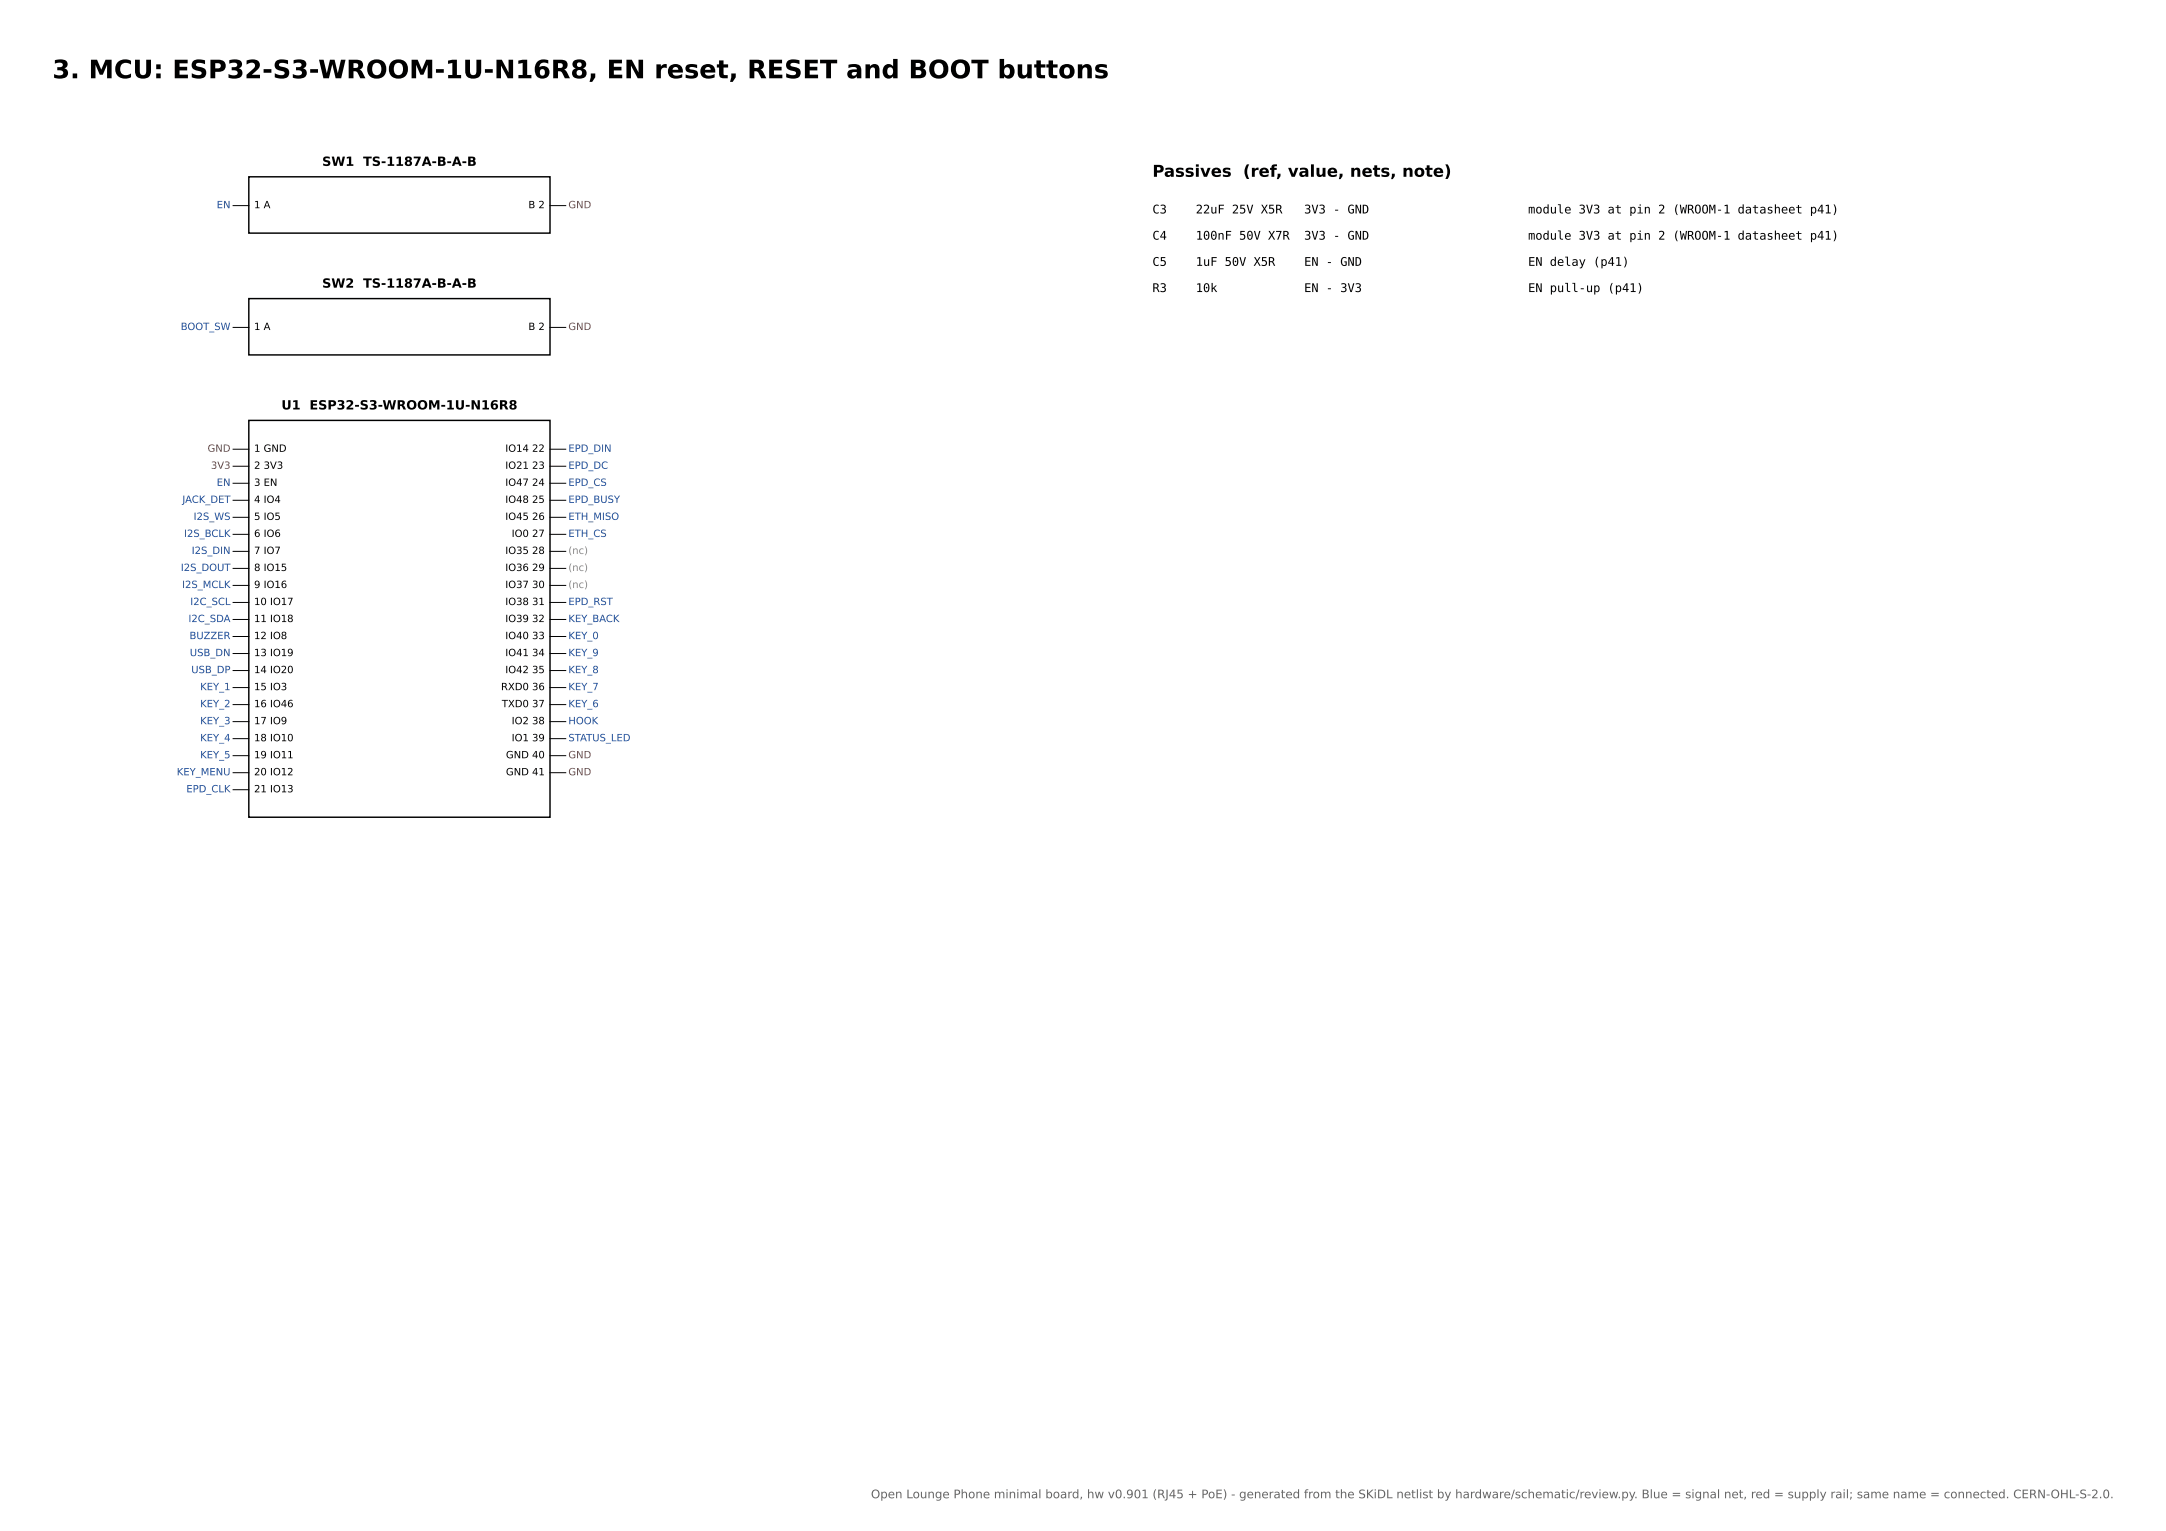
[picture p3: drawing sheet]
<svg xmlns="http://www.w3.org/2000/svg" width="420mm" height="297mm" viewBox="0 0 420 297" stroke-linecap="round" stroke-linejoin="round" font-family="sans-serif">
<defs><g id="words">
<text font-size="4.9" x="10.2" y="15.2">3. MCU: ESP32-S3-WROOM-1U-N16R8, EN reset, RESET and BOOT buttons</text>
<text font-size="3.2" x="223.5" y="34.3">Passives (ref, value, nets, note)</text>
<g font-size="2.5">
<text x="62.5" y="32.2">SW1 TS-1187A-B-A-B</text>
<text x="62.5" y="55.8">SW2 TS-1187A-B-A-B</text>
<text x="54.6" y="79.4">U1 ESP32-S3-WROOM-1U-N16R8</text>
</g>
<g font-size="2.3">
<text x="223.5" y="41.4">C3</text>
<text x="231.9" y="41.4">22uF 25V X5R</text>
<text x="252.9" y="41.4">3V3 - GND</text>
<text x="296.4" y="41.4">module 3V3 at pin 2 (WROOM-1 datasheet p41)</text>
<text x="223.5" y="46.5">C4</text>
<text x="231.9" y="46.5">100nF 50V X7R</text>
<text x="252.9" y="46.5">3V3 - GND</text>
<text x="296.4" y="46.5">module 3V3 at pin 2 (WROOM-1 datasheet p41)</text>
<text x="223.5" y="51.6">C5</text>
<text x="231.9" y="51.6">1uF 50V X5R</text>
<text x="252.9" y="51.6">EN - GND</text>
<text x="296.4" y="51.6">EN delay (p41)</text>
<text x="223.5" y="56.6">R3</text>
<text x="231.9" y="56.6">10k</text>
<text x="252.9" y="56.6">EN - 3V3</text>
<text x="296.4" y="56.6">EN pull-up (p41)</text>
</g>
<text font-size="2.3" fill="#666" x="168.9" y="290.6">Open Lounge Phone minimal board, hw v0.901 (RJ45 + PoE) - generated from the SKiDL netlist by hardware/schematic/review.py. Blue = signal net, red = supply rail; same name = connected. CERN-OHL-S-2.0.</text>
<g font-size="1.9" fill="#1f4e9a">
<text x="42" y="40.4">EN</text>
<text x="35.1" y="64">BOOT_SW</text>
<text x="110.2" y="87.6">EPD_DIN</text>
<text x="42" y="94.2">EN</text>
<text x="110.2" y="90.9">EPD_DC</text>
<text x="110.2" y="94.2">EPD_CS</text>
<text x="35.4" y="97.5">JACK_DET</text>
<text x="37.5" y="100.8">I2S_WS</text>
<text x="110.2" y="97.5">EPD_BUSY</text>
<text x="110.2" y="100.8">ETH_MISO</text>
<text x="35.7" y="104.1">I2S_BCLK</text>
<text x="37.2" y="107.4">I2S_DIN</text>
<text x="110.2" y="104.1">ETH_CS</text>
<text x="35.1" y="110.7">I2S_DOUT</text>
<text x="35.3" y="114">I2S_MCLK</text>
<text x="36.9" y="117.3">I2C_SCL</text>
<text x="110.2" y="117.3">EPD_RST</text>
<text x="36.6" y="120.6">I2C_SDA</text>
<text x="36.8" y="123.9">BUZZER</text>
<text x="110.2" y="120.6">KEY_BACK</text>
<text x="110.2" y="123.9">KEY_0</text>
<text x="36.8" y="127.3">USB_DN</text>
<text x="37.1" y="130.6">USB_DP</text>
<text x="110.2" y="127.3">KEY_9</text>
<text x="110.2" y="130.6">KEY_8</text>
<text x="38.8" y="133.9">KEY_1</text>
<text x="38.8" y="137.2">KEY_2</text>
<text x="110.2" y="133.9">KEY_7</text>
<text x="110.2" y="137.2">KEY_6</text>
<text x="38.8" y="140.5">KEY_3</text>
<text x="38.8" y="143.8">KEY_4</text>
<text x="110.2" y="140.5">HOOK</text>
<text x="110.2" y="143.8">STATUS_LED</text>
<text x="38.8" y="147.1">KEY_5</text>
<text x="34.3" y="150.4">KEY_MENU</text>
<text x="36.1" y="153.7">EPD_CLK</text>
</g>
<g font-size="1.9">
<text x="49.3" y="40.4">1 A</text>
<text x="102.5" y="40.4">B 2</text>
<text x="49.3" y="64">1 A</text>
<text x="102.5" y="64">B 2</text>
<text x="49.3" y="87.6">1 GND</text>
<text x="98" y="87.6">IO14 22</text>
<text x="49.3" y="90.9">2 3V3</text>
<text x="49.3" y="94.2">3 EN</text>
<text x="98" y="90.9">IO21 23</text>
<text x="98" y="94.2">IO47 24</text>
<text x="49.3" y="97.5">4 IO4</text>
<text x="49.3" y="100.8">5 IO5</text>
<text x="98" y="97.5">IO48 25</text>
<text x="98" y="100.8">IO45 26</text>
<text x="49.3" y="104.1">6 IO6</text>
<text x="49.3" y="107.4">7 IO7</text>
<text x="98" y="107.4">IO35 28</text>
<text x="99.2" y="104.1">IO0 27</text>
<text x="49.3" y="110.7">8 IO15</text>
<text x="98" y="110.7">IO36 29</text>
<text x="49.3" y="114">9 IO16</text>
<text x="49.3" y="117.3">10 IO17</text>
<text x="98" y="114">IO37 30</text>
<text x="98" y="117.3">IO38 31</text>
<text x="49.3" y="120.6">11 IO18</text>
<text x="49.3" y="123.9">12 IO8</text>
<text x="98" y="120.6">IO39 32</text>
<text x="98" y="123.9">IO40 33</text>
<text x="49.3" y="127.3">13 IO19</text>
<text x="49.3" y="130.6">14 IO20</text>
<text x="98" y="127.3">IO41 34</text>
<text x="98" y="130.6">IO42 35</text>
<text x="49.3" y="133.9">15 IO3</text>
<text x="49.3" y="137.2">16 IO46</text>
<text x="97.2" y="133.9">RXD0 36</text>
<text x="97.3" y="137.2">TXD0 37</text>
<text x="49.3" y="140.5">17 IO9</text>
<text x="49.3" y="143.8">18 IO10</text>
<text x="99.2" y="140.5">IO2 38</text>
<text x="99.2" y="143.8">IO1 39</text>
<text x="49.3" y="147.1">19 IO11</text>
<text x="98.1" y="147.1">GND 40</text>
<text x="49.3" y="150.4">20 IO12</text>
<text x="49.3" y="153.7">21 IO13</text>
<text x="98.1" y="150.4">GND 41</text>
</g>
<g font-size="1.9" fill="#a33">
<text x="110.2" y="40.4">GND</text>
<text x="110.2" y="64">GND</text>
<text x="40.3" y="87.6">GND</text>
<text x="40.9" y="90.9">3V3</text>
<text x="110.2" y="147.1">GND</text>
<text x="110.2" y="150.4">GND</text>
</g>
<g font-size="1.9" fill="#888">
<text x="110.2" y="107.4">(nc)</text>
<text x="110.2" y="110.7">(nc)</text>
<text x="110.2" y="114">(nc)</text>
</g>
</g></defs>
<path d="M48.3 34.3h58.4v10.9h-58.4zM48.3 57.9h58.4v10.9h-58.4zM48.3 81.5h58.4v77h-58.4z" fill="none" stroke="#000" stroke-width=".28"/>
<g fill="none" stroke="#000" stroke-width=".19">
<path d="M45.2 39.9h3.1M106.7 39.9h3M45.2 63.5h3.1M106.7 63.5h3M45.2 87.1h3.1M45.2 90.4h3.1M45.2 93.7h3.1M45.2 97h3.1M106.7 87.1h3M106.7 90.4h3M106.7 93.7h3M106.7 97h3"/>
<path d="M45.2 100.3h3.1M45.2 103.6h3.1M45.2 106.9h3.1M45.2 110.2h3.1M45.2 113.5h3.1M45.2 116.8h3.1M106.7 100.3h3M106.7 103.6h3M106.7 106.9h3M106.7 110.2h3M106.7 113.5h3M106.7 116.8h3"/>
<path d="M45.2 120.1h3.1M45.2 123.4h3.1M45.2 126.7h3.1M45.2 130h3.1M45.2 133.3h3.1M45.2 136.7h3.1M45.2 140h3.1M106.7 120.1h3M106.7 123.4h3M106.7 126.7h3M106.7 130h3M106.7 133.3h3"/>
<path d="M106.7 136.7h3M106.7 140h3M45.2 143.3h3.1M45.2 146.6h3.1M45.2 149.9h3.1M45.2 153.2h3.1M106.7 143.3h3M106.7 146.6h3M106.7 149.9h3"/>
</g>
<use href="#words"/>
</svg>
